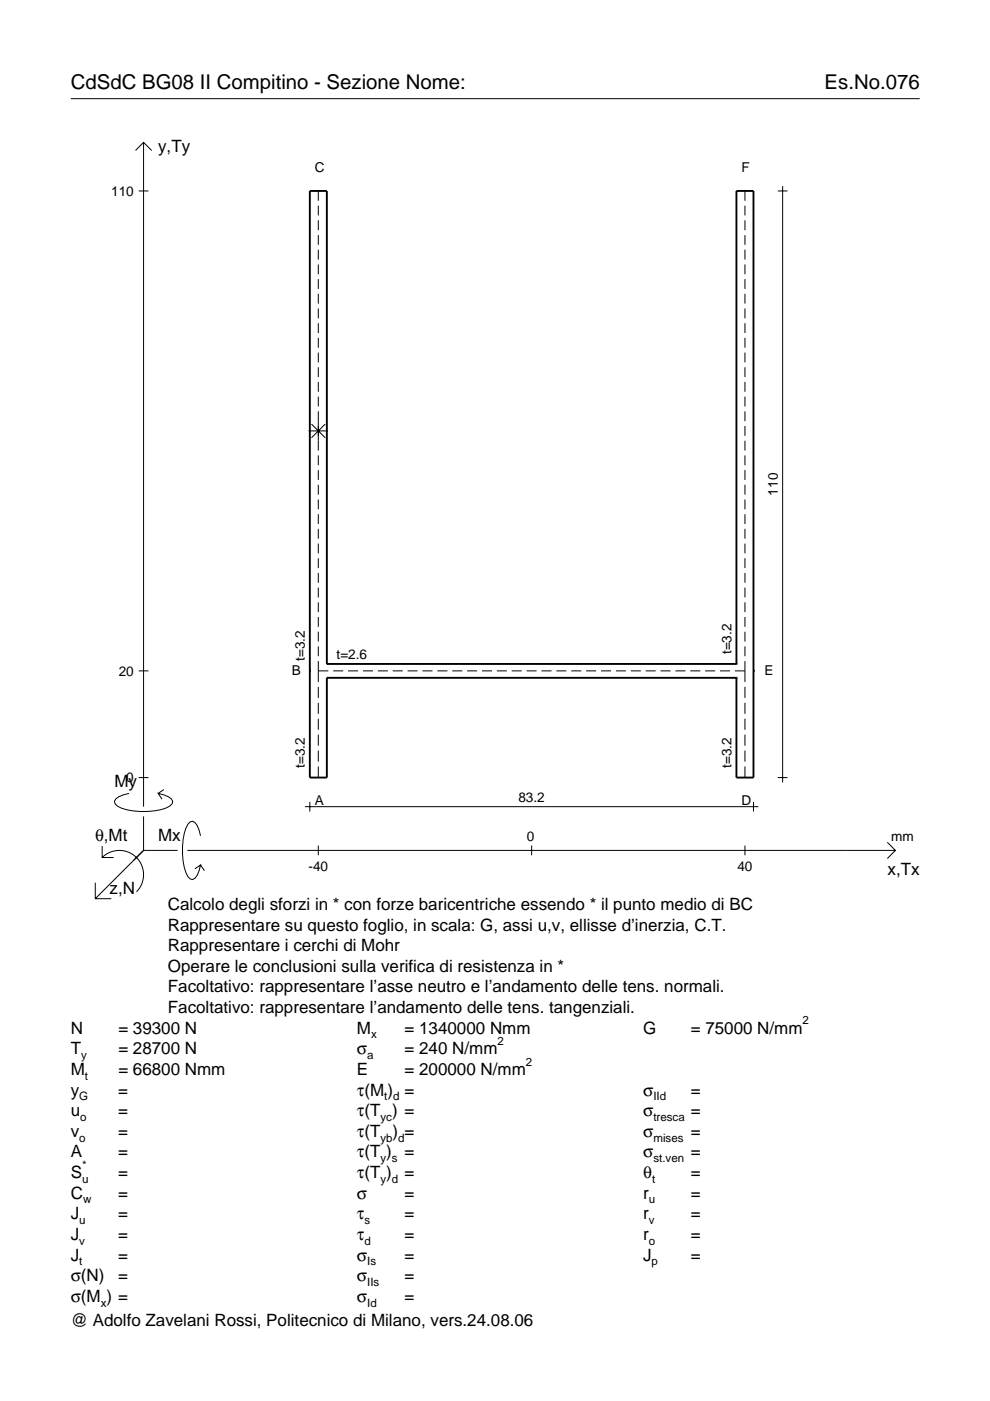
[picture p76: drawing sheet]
<svg xmlns="http://www.w3.org/2000/svg" width="210mm" height="297mm" viewBox="0 0 210 297" stroke-linecap="round" stroke-linejoin="round" font-family="sans-serif">
<defs><g id="words">
<g font-size="4.3">
<text x="15" y="18.9">CdSdC BG08 II Compitino - Sezione Nome:</text>
<text x="174.8" y="18.9">Es.No.076</text>
</g>
<g font-size="3.6">
<text x="33.5" y="32.3">y,Ty</text>
<text x="24.3" y="166.9">My</text>
<text x="20.1" y="178.2">θ,Mt</text>
<text x="33.5" y="178.2">Mx</text>
<text x="188.2" y="185.5">x,Tx</text>
<text x="23.2" y="189.6">z,N</text>
<text x="35.6" y="192.9">Calcolo degli sforzi in * con forze baricentriche essendo * il punto medio di BC</text>
<text x="35.6" y="197.3">Rappresentare su questo foglio, in scala: G, assi u,v, ellisse d’inerzia, C.T.</text>
<text x="35.6" y="201.7">Rappresentare i cerchi di Mohr</text>
<text x="35.6" y="206">Operare le conclusioni sulla verifica di resistenza in *</text>
<text x="35.6" y="210.4">Facoltativo: rappresentare l’asse neutro e l’andamento delle tens. normali.</text>
<text x="35.6" y="214.8">Facoltativo: rappresentare l’andamento delle tens. tangenziali.</text>
<text x="15" y="219.2">N</text>
<text x="25.1" y="219.2">= 39300 N</text>
<text x="75.7" y="219.2">M</text>
<text x="85.8" y="219.2">= 1340000 Nmm</text>
<text x="136.4" y="219.2">G</text>
<text x="146.5" y="219.2">= 75000 N/mm</text>
<text x="15" y="223.5">T</text>
<text x="15" y="227.9">M</text>
<text x="25.1" y="223.5">= 28700 N</text>
<text x="25.1" y="227.9">= 66800 Nmm</text>
<text x="75.7" y="223.5">σ</text>
<text x="75.7" y="227.9">E</text>
<text x="85.8" y="223.5">= 240 N/mm</text>
<text x="85.8" y="227.9">= 200000 N/mm</text>
<text x="15" y="232.3">y</text>
<text x="25.1" y="232.3">=</text>
<text x="75.7" y="232.3">τ(M ) =</text>
<text x="136.4" y="232.3">σ</text>
<text x="146.5" y="232.3">=</text>
<text x="15" y="236.7">u</text>
<text x="25.1" y="236.7">=</text>
<text x="75.7" y="236.7">τ(T ) =</text>
<text x="136.4" y="236.7">σ</text>
<text x="146.5" y="236.7">=</text>
<text x="15" y="241">v</text>
<text x="15" y="245.4">A</text>
<text x="25.1" y="241">=</text>
<text x="25.1" y="245.4">=</text>
<text x="75.7" y="245.4">τ(T )</text>
<text x="75.7" y="241">τ(T</text>
<text x="83.3" y="241">) =</text>
<text x="85.8" y="245.4">=</text>
<text x="136.4" y="241">σ</text>
<text x="136.4" y="245.4">σ</text>
<text x="146.5" y="241">=</text>
<text x="146.5" y="245.4">=</text>
<text x="15" y="249.8">S</text>
<text x="25.1" y="249.8">=</text>
<text x="75.7" y="249.8">τ(T )</text>
<text x="85.8" y="249.8">=</text>
<text x="136.4" y="249.8">θ</text>
<text x="146.5" y="249.8">=</text>
<text x="15" y="254.2">C</text>
<text x="25.1" y="254.2">=</text>
<text x="75.7" y="254.2">σ</text>
<text x="85.8" y="254.2">=</text>
<text x="136.4" y="254.2">r</text>
<text x="146.5" y="254.2">=</text>
<text x="15" y="262.9">J</text>
<text x="15" y="258.5">J</text>
<text x="25.1" y="258.5">=</text>
<text x="25.1" y="262.9">=</text>
<text x="75.7" y="258.5">τ</text>
<text x="75.7" y="262.9">τ</text>
<text x="85.8" y="258.5">=</text>
<text x="85.8" y="262.9">=</text>
<text x="136.4" y="258.5">r</text>
<text x="136.4" y="262.9">r</text>
<text x="146.5" y="262.9">=</text>
<text x="146.5" y="258.5">=</text>
<text x="15" y="267.3">J</text>
<text x="25.1" y="267.3">=</text>
<text x="75.7" y="267.3">σ</text>
<text x="85.8" y="267.3">=</text>
<text x="136.4" y="267.3">J</text>
<text x="146.5" y="267.3">=</text>
<text x="15" y="271.7">σ(N)</text>
<text x="25.1" y="271.7">=</text>
<text x="75.7" y="271.7">σ</text>
<text x="85.8" y="271.7">=</text>
<text x="15" y="276">σ(M ) =</text>
<text x="15" y="281.2">@ Adolfo Zavelani Rossi, Politecnico di Milano, vers.24.08.06</text>
<text x="75.7" y="276">σ</text>
<text x="85.8" y="276">=</text>
</g>
<g font-size="2.9">
<text x="23.6" y="41.5">110</text>
<text x="66.7" y="36.5">C</text>
<text x="157.2" y="36.5">F</text>
<text x="164.9" y="105.1" transform="rotate(-90 164.9 105.1)">110</text>
<text x="25.2" y="143.2">20</text>
<text x="61.9" y="143.1">B</text>
<text x="64.7" y="140.2" transform="rotate(-90 64.7 140.2)">t=3.2</text>
<text x="71.4" y="139.7">t=2.6</text>
<text x="155.1" y="138.7" transform="rotate(-90 155.1 138.7)">t=3.2</text>
<text x="162.1" y="143.1">E</text>
<text x="26.8" y="165.9">0</text>
<text x="64.7" y="162.8" transform="rotate(-90 64.7 162.8)">t=3.2</text>
<text x="155.1" y="162.8" transform="rotate(-90 155.1 162.8)">t=3.2</text>
<text x="66.7" y="170.6">A</text>
<text x="109.9" y="170">83.2</text>
<text x="157.2" y="170.6">D</text>
<text x="111.7" y="178.2">0</text>
<text x="189" y="178.2">mm</text>
<text x="65.4" y="184.7">-40</text>
<text x="156.3" y="184.7">40</text>
</g>
<g font-size="2.4">
<text x="78.7" y="220.2">x</text>
<text x="105.5" y="221.5">2</text>
<text x="170.2" y="217.2">2</text>
<text x="17.2" y="224.5">y</text>
<text x="77.9" y="224.5">a</text>
<text x="111.5" y="225.9">2</text>
<text x="16.8" y="233.3">G</text>
<text x="18" y="228.9">t</text>
<text x="81.5" y="233.3">t d</text>
<text x="138.5" y="233.3">IId</text>
<text x="17" y="237.7">o</text>
<text x="80.7" y="237.7">yc</text>
<text x="138.5" y="237.7">tresca</text>
<text x="16.8" y="242">o</text>
<text x="80.7" y="242">yb d</text>
<text x="138.5" y="242">mises</text>
<text x="17.4" y="250.8">u</text>
<text x="17.4" y="247.8">*</text>
<text x="80.7" y="246.4">y s</text>
<text x="80.7" y="250.8">y d</text>
<text x="138.2" y="250.8">t</text>
<text x="138.5" y="246.4">st.ven</text>
<text x="17.6" y="255.2">w</text>
<text x="137.6" y="255.2">u</text>
<text x="16.8" y="259.5">u</text>
<text x="16.8" y="263.9">v</text>
<text x="77.3" y="259.5">s</text>
<text x="77.3" y="263.9">d</text>
<text x="137.6" y="259.5">v</text>
<text x="137.6" y="263.9">o</text>
<text x="16.8" y="268.3">t</text>
<text x="77.9" y="268.3">Is</text>
<text x="138.2" y="268.3">p</text>
<text x="77.9" y="272.7">IIs</text>
<text x="21.4" y="277">x</text>
<text x="77.9" y="277">Id</text>
</g>
</g></defs>
<g fill="none" stroke="#000" stroke-width=".21">
<path d="M15 20.9h180M28.7 31.9l1.7-1.7 1.8 1.7M30.4 30.2v140.8M165.9 39.5v126.4M29.4 40.5h2.1M67.5 40.5v2.1M67.5 43.6v2.1M67.5 46.7v2.1M67.5 49.8v2.1M67.5 52.9v2.1M67.5 56.1v2M67.5 59.2v2.1"/>
<path d="M157.9 40.5v2.1M157.9 43.6v2.1M157.9 46.7v2.1M157.9 49.8v2.1M157.9 52.9v2.1M157.9 56.1v2M157.9 59.2v2.1M164.9 40.5h2.1M67.5 62.3v2.1M67.5 65.4v2.1M67.5 68.5v2.1M67.5 71.6v2.1"/>
<path d="M67.5 74.8v2M67.5 77.9v2.1M157.9 62.3v2.1M157.9 65.4v2.1M157.9 68.5v2.1M157.9 71.6v2.1M157.9 74.8v2M157.9 77.9v2.1M65.4 91.4h4.1M66 89.9l2.9 2.9M67.5 81v2.1M67.5 84.1v2.1"/>
<path d="M67.5 87.2v8.3M67.5 96.6v2M67.5 99.7v2.1M68.9 89.9l-2.9 2.9M157.9 81v2.1M157.9 84.1v2.1M157.9 87.2v2.1M157.9 90.3v2.1M157.9 93.4v2.1M157.9 96.6v2M157.9 99.7v2.1M67.5 102.8v2.1"/>
<path d="M67.5 105.9v2.1M67.5 109v2.1M67.5 112.1v2.1M67.5 115.2v2.1M67.5 118.4v2M157.9 102.8v2.1M157.9 105.9v2.1M157.9 109v2.1M157.9 112.1v2.1M157.9 115.2v2.1M157.9 118.4v2M67.5 121.5v2.1"/>
<path d="M67.5 124.6v2.1M67.5 127.7v2.1M67.5 130.8v2.1M67.5 133.9v2.1M67.5 137v2.1M157.9 121.5v2.1M157.9 124.6v2.1M157.9 127.7v2.1M157.9 130.8v2.1M157.9 133.9v2.1M157.9 137v2.1M29.4 142.2h2.1"/>
<path d="M67.5 142.2h2.1M67.5 140.2v4.4M67.5 145.6v2.4M67.5 149v2.4M67.5 152.4v2.3M67.5 155.8v2.3M67.5 159.1v2.4M70.6 142.2h2.2M73.8 142.2h2.1M77 142.2h2.1M80.1 142.2h2.1M83.3 142.2h2.1"/>
<path d="M86.4 142.2h2.1M89.6 142.2h2.1M92.7 142.2h2.2M95.9 142.2h2.1M99 142.2h2.2M102.2 142.2h2.1M105.3 142.2h2.2M108.5 142.2h2.1M111.7 142.2h2.1M114.8 142.2h2.1M118 142.2h2.1M121.1 142.2h2.1"/>
<path d="M124.3 142.2h2.1M127.4 142.2h2.2M130.6 142.2h2.1M133.7 142.2h2.2M136.9 142.2h2.1M140 142.2h2.2M143.2 142.2h2.1M146.4 142.2h2.1M149.5 142.2h2.1M152.7 142.2h2.1M155.8 142.2h2.1M157.9 140.2v4.4"/>
<path d="M157.9 145.6v2.4M157.9 149v2.4M157.9 152.4v2.3M157.9 155.8v2.3M157.9 159.1v2.4M21.7 179.4v2.4h2.4M27.3 168.2a3.6 3.6 0 0 0-3 1.7l.1 .5a5.6 5.6 0 0 0 3.8 1.5 13.4 13.4 0 0 0 7.8-1l.5-.5 .1-.5a3.6 3.6 0 0 0-3.1-1.7l.8 1.2M29.4 164.9h2.1M30.4 173.1v7.2M34.7 167.4l-1.2 .8M42.5 177.2a3.6 3.6 0 0 0-1.7-3.1l-.5 .2a5.7 5.7 0 0 0-1.5 3.7 13.3 13.3 0 0 0 1 7.9l.5 .5 .5 .1a3.6 3.6 0 0 0 1.7-3.1l-1.2 .8M64.7 171h96.1"/>
<path d="M65.7 170v2.1M67.5 162.5v2.4M67.5 179.3v2M112.7 179.3v2M157.9 162.5v2.4M157.9 179.3v2M159.8 170v2.1M164.9 164.9h2.1M188.1 178.6l1.7 1.7-1.7 1.7M20.2 187.2v3.3h3.4M21.7 181.8a5.1 5.1 0 0 1 7.2 0 5.1 5.1 0 0 1 0 7.3M30.4 180.3l-10.2 10.2"/>
<path d="M30.4 180.3h7.2M39.7 180.3h150.1M42.5 183.4l.8 1.2"/>
</g>
<path d="M65.7 142.2h.1M69.3 143.7h.1M69.3 140.8h.1M69.3 140.8v-100.3h-3.6v124.4h3.6v-21.2M69.3 143.7h86.8M69.3 140.8h86.8M156.1 143.7h.1M156.1 140.8h.1M156.1 140.8v-100.3h3.7v124.4h-3.7v-21.2M159.8 142.2h.1" fill="none" stroke="#000" stroke-width=".4"/>
<use href="#words"/>
</svg>
